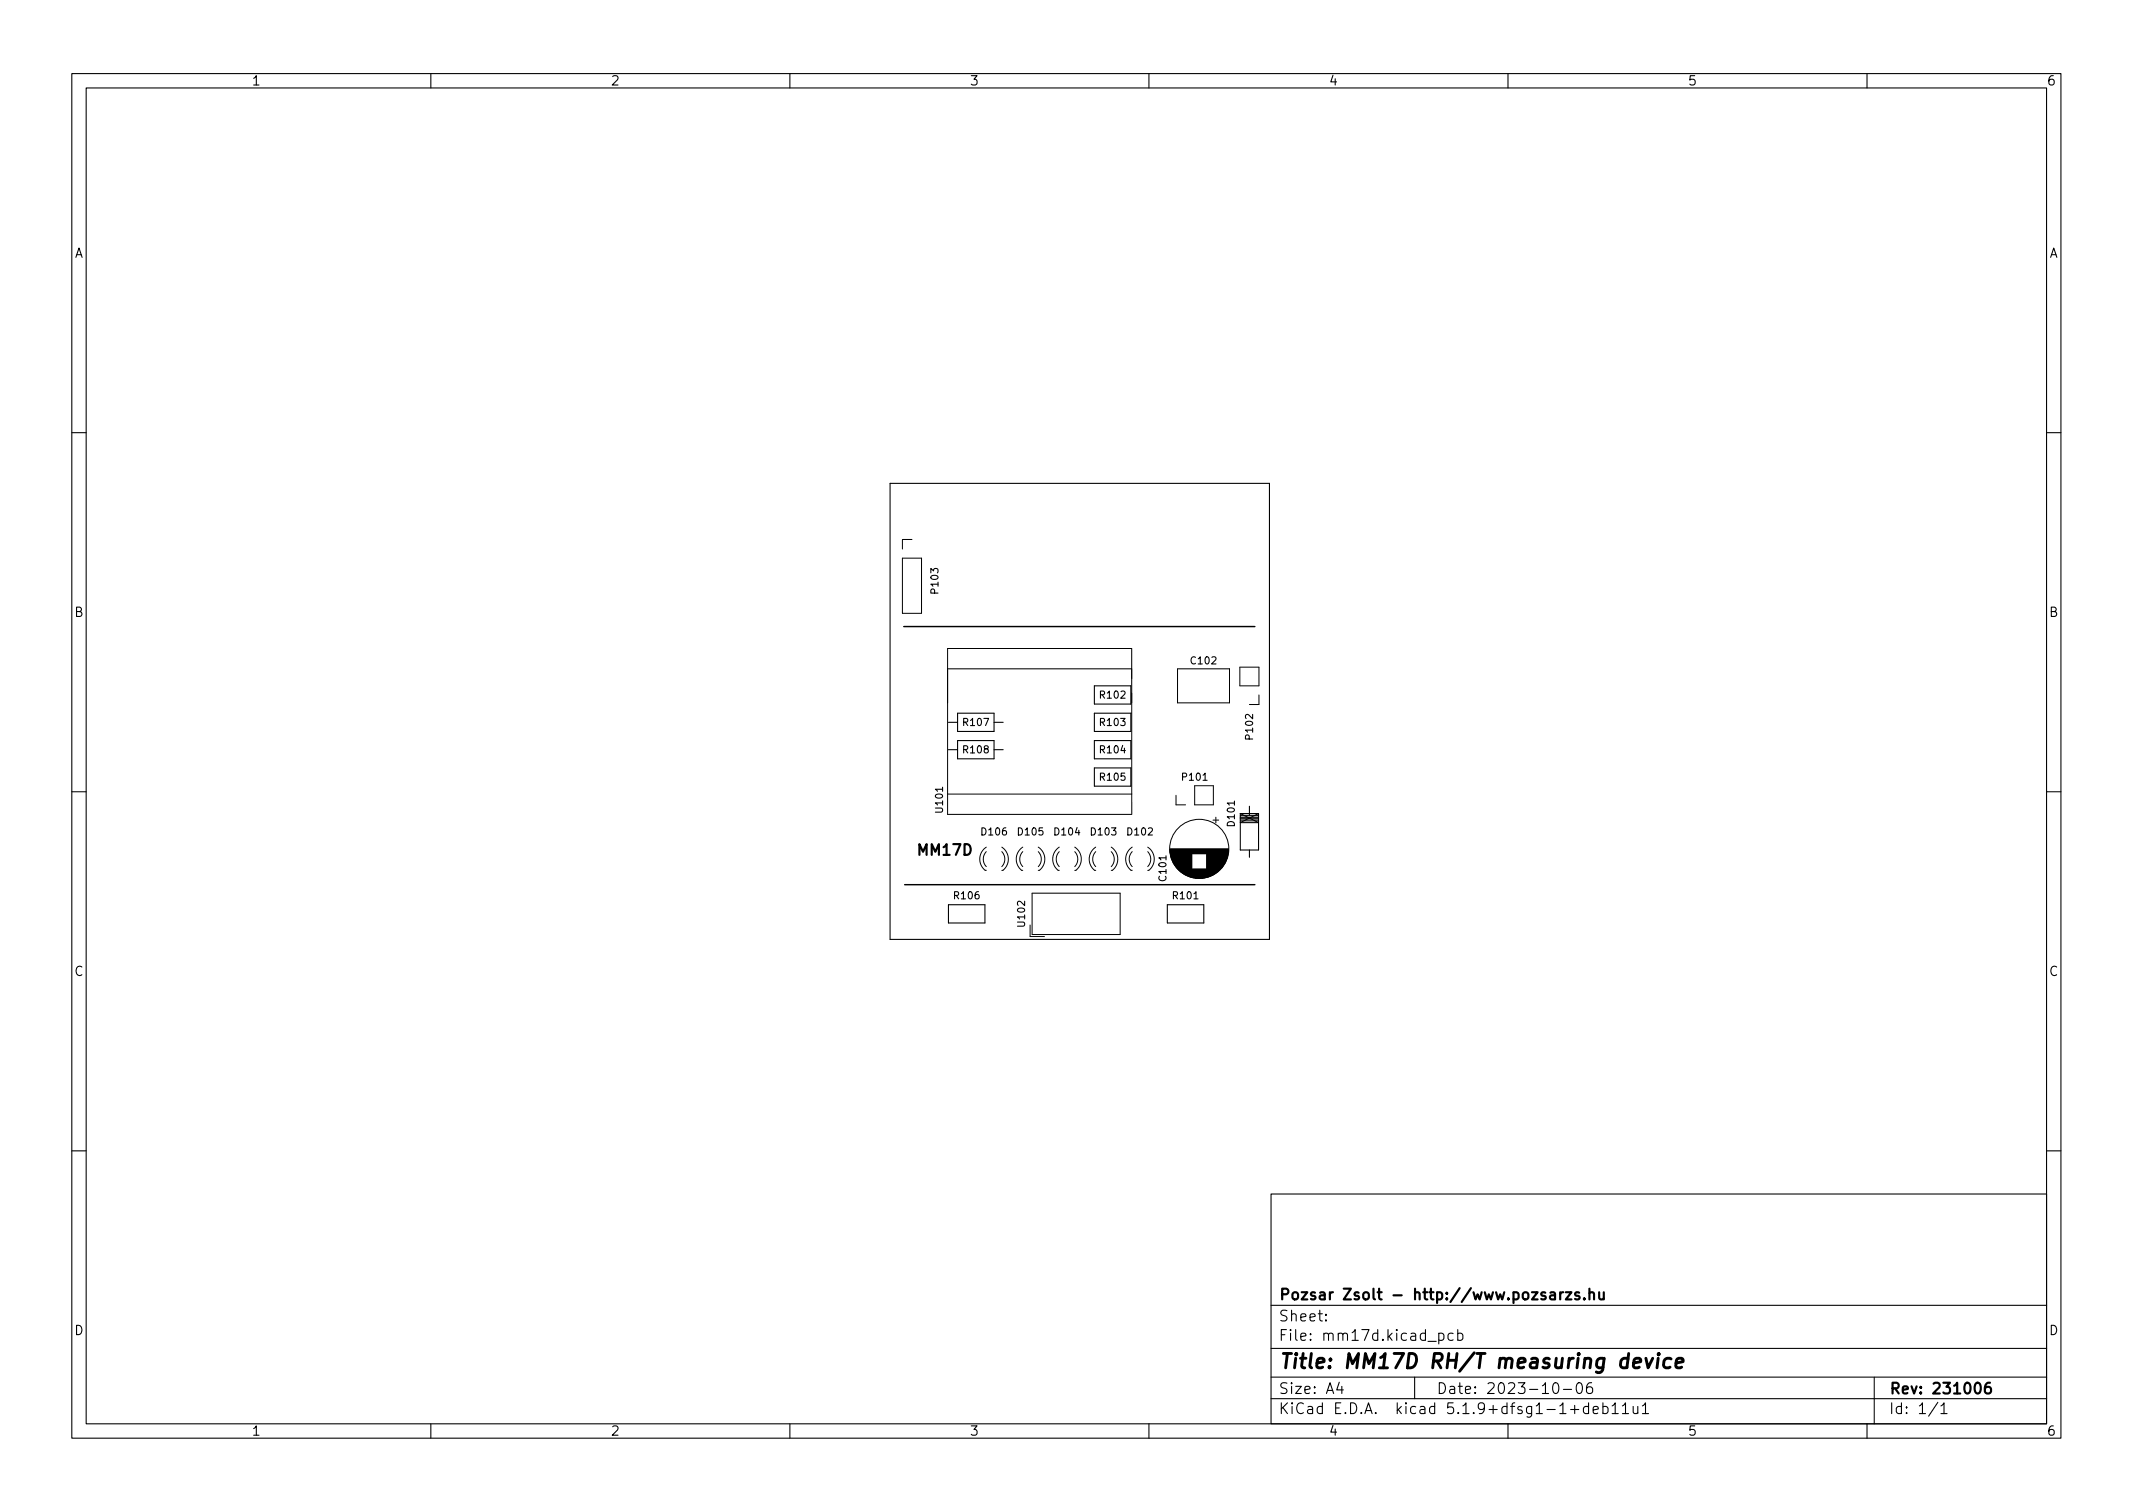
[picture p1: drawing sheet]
<svg xmlns="http://www.w3.org/2000/svg" width="297mm" height="210mm" viewBox="0 0 297 210" stroke-linecap="round" stroke-linejoin="round" font-family="sans-serif">
<defs><g id="words">
<text font-size="2.8" x="178" y="190.6">Title: MM17D RH/T measuring device</text>
<g font-size="2.1">
<text x="127.9" y="119.1">MM17D</text>
<text x="178" y="184">Sheet:</text>
<text x="178" y="181">Pozsar Zsolt - http://www.pozsarzs.hu</text>
<text x="178" y="186.7">File: mm17d.kicad_pcb</text>
<text x="178" y="196.9">KiCad E.D.A. kicad 5.1.9+dfsg1-1+deb11u1</text>
<text x="178" y="194.1">Size: A4</text>
<text x="200" y="194.1">Date: 2023-10-06</text>
<text x="263" y="194.1">Rev: 231006</text>
<text x="263" y="196.9">Id: 1/1</text>
</g>
<g font-size="1.8">
<text x="35" y="11.9">1</text>
<text x="85" y="11.9">2</text>
<text x="135" y="11.9">3</text>
<text x="185" y="11.9">4</text>
<text x="235" y="11.9">5</text>
<text x="285" y="11.9">6</text>
<text x="10.3" y="35.9">A</text>
<text x="285.3" y="35.9">A</text>
<text x="10.3" y="85.9">B</text>
<text x="285.3" y="85.9">B</text>
<text x="10.3" y="135.9">C</text>
<text x="285.3" y="135.9">C</text>
<text x="10.3" y="185.9">D</text>
<text x="285.3" y="185.9">D</text>
<text x="35" y="199.9">1</text>
<text x="85" y="199.9">2</text>
<text x="135" y="199.9">3</text>
<text x="185" y="199.9">4</text>
<text x="235" y="199.9">5</text>
<text x="285" y="199.9">6</text>
</g>
<g font-size="1.4">
<text x="130.7" y="82.5" transform="rotate(-90 130.7 82.5)">P103</text>
<text x="165.9" y="92.5">C102</text>
<text x="134.2" y="101.1">R107</text>
<text x="153.3" y="97.3">R102</text>
<text x="153.3" y="101.1">R103</text>
<text x="134.2" y="104.9">R108</text>
<text x="153.3" y="104.9">R104</text>
<text x="174.5" y="102.8" transform="rotate(-90 174.5 102.8)">P102</text>
<text x="131.3" y="113" transform="rotate(-90 131.3 113)">U101</text>
<text x="153.3" y="108.7">R105</text>
<text x="164.7" y="108.7">P101</text>
<text x="136.8" y="116.3">D106</text>
<text x="141.8" y="116.3">D105</text>
<text x="146.9" y="116.3">D104</text>
<text x="152" y="116.3">D103</text>
<text x="157.1" y="116.3">D102</text>
<text x="172" y="114.9" transform="rotate(-90 172 114.9)">D101</text>
<text x="133" y="125.2">R106</text>
<text x="162.4" y="122.6" transform="rotate(-90 162.4 122.6)">C101</text>
<text x="163.4" y="125.2">R101</text>
<text x="142.7" y="128.9" transform="rotate(-90 142.7 128.9)">U102</text>
</g>
</g></defs>
<g fill="none" stroke="#000" stroke-width=".15">
<path d="M10 10.2h277v190.1h-277zM12 12.2h273v186.1h-273zM60 10.2v2M110 10.2v2M160 10.2v2M210 10.2v2M260 10.2v2M10 60.2h2M124 67.3h52.8v63.5h-52.8zM285 60.2h2M133.3 99.3h5.1v2.5h-5.1zM152.4 95.5h5.1v2.5h-5.1z"/>
<path d="M152.4 99.3h5.1v2.5h-5.1zM10 110.2h2M132.1 100.6h1.2M132.1 104.4h1.2M133.3 103.1h5.1v2.6h-5.1zM138.4 100.6h1.3M138.4 104.4h1.3M152.4 103.1h5.1v2.6h-5.1zM152.4 106.9h5.1v2.6h-5.1zM172.7 113.8h2.6M172.7 114h2.6M172.7 114.3h2.6"/>
<path d="M172.7 113.5h2.6M172.7 113.3l2.6 1.2h-2.6l2.6-1.2M172.7 113.9h2.6M172.7 113.3h2.6M172.7 113.3v5.1h2.6v-5.1M174 112.3v1.2M174 118.4v1M285 110.2h2M132.1 126h5.1v2.5h-5.1zM162.6 126h5v2.5h-5zM10 160.2h2M177 166.3h108v32h-108z"/>
<path d="M285 160.2h2M60 198.3v2M110 198.3v2M160 198.3v2M177 194.8h108M177 191.8h108M177 187.8h108M177 181.8h108M184.6 183.8l.1 .1h-.1v-.1v.1M184.6 183l.1 .1h-.1v-.1v.1M186.5 192.5l-.4 1h1M186.9 193v1"/>
<path d="M197 191.8v3M200.4 185.7l.4-.1 .3 .3v.4l-.2 .3h-.1h-.4M200.4 185.6v1.5M202.4 185.7l-.5-.1-.3 .3v.4l.2 .3h.1h.5M203 185.7l.4-.1 .3 .3v.4l-.1 .3h-.2h-.4M203 185.1v1.5M210 198.3v2M216.4 192.7a.36 .36 0 0 1 .3-.2 .36 .36 0 0 1 .3 .3 .77 .77 0 0 1-.4 1.2 .91 .91 0 0 1-.2-1.3zM217.7 193.5h1.2M218.7 196.3h1.2M219.6 192.7a.36 .36 0 0 1 .4-.2 .36 .36 0 0 1 .3 .3 .77 .77 0 0 1-.4 1.2 .91 .91 0 0 1-.3-1.3zM221.2 195.9l-.4-.1-.3 .3v.4l.1 .3h.2h.4"/>
<path d="M221.2 195.3v1.5M221.6 192.5a.59 .59 0 0 0-.7 .7v.5l.2 .3h.4l.2-.1 .1-.5-.2-.2-.4-.1-.3 .3M221.9 196.3l.7-.1-.1-.3-.4-.1-.2 .2v.8h.2h.4M223.2 195.9l.4-.1 .3 .3v.4l-.1 .3h-.2h-.4M223.2 195.3v1.5M224.5 195.8l.4-.5v1.5M224.5 196.8h.9M225.9 195.8l.5-.5v1.5M225.9 196.8h.9M227.4 195.8l.1 1a.41 .41 0 0 0 .6-.1M228.1 195.8v1M228.7 195.8l.4-.5v1.5"/>
<path d="M228.7 196.8h.9M260 198.3v2M261 191.8v6.5M269.9 195.3l-1.3 1.9M270.3 195.8l.4-.5v1.5M270.3 196.8h.8"/>
</g>
<g fill="none" stroke="#000" stroke-width=".3">
<path d="M217.3 179.9v1M217.7 179.9l-.3 .1-.1 .2M218.1 179.9h.7l-.7 1h.7M221.3 179.4v1.5M222.7 179.9l.1 1a.41 .41 0 0 0 .5-.1M223.3 179.9v1M215.9 180l.2-.1 .4 .1 .1 .9M216.6 180.3l-.5 .1a.29 .29 0 0 0-.3 .2 .29 .29 0 0 0 .3 .3h.5M219.9 180l-.3-.1-.3 .2 .1 .3 .5 .1 .1 .1-.1 .3h-.1h-.5M220.6 180.8l.1 .1h-.1v-.1v.1M221.3 180.1a.37 .37 0 0 1 .7 0v.8M275.2 192.6a.36 .36 0 0 1 .6 .2 .77 .77 0 0 1-.5 1.2 1 1 0 0 1-.1-1.4z"/>
<path d="M277.1 192.5a.6 .6 0 0 0-.7 .7v.5l.2 .3h.4l.2-.1 .1-.5-.2-.2-.4-.1-.3 .3"/>
</g>
<path d="M227.5 189.8l1-.2-.1-.4-.1-.1-.6 .1-.2 .2v.8v.2l.2 .1 .6-.1M229.2 189.1l.3 1.4 .7-1.4M230.9 189.1l-.1 1.4M231 188.5l-.1 .1 .1 .1 .1-.1-.1-.1v.2M232.7 189.2a.66 .66 0 0 0-1 .3v.6l.1 .3 .2 .1 .6-.1M233.4 189.8l1-.2-.1-.4-.1-.1-.6 .1-.1 .2-.1 .8v.2l.2 .1 .6-.1" fill="none" stroke="#000" stroke-width=".4"/>
<path d="M125.9 87.2h48.9M126 123.2h48.8" fill="none" stroke="#000" stroke-width=".2"/>
<g fill="none" stroke="#000" stroke-width=".14">
<path d="M125.7 77.7h2.6v7.7h-2.6zM127 75.1h-1.3v1.3M132 90.3h25.6v23.1h-25.6zM132 93.1h25.6M164 93.1h7.2v4.8h-7.2zM172.7 92.9h2.6v2.6h-2.6zM175.3 96.8v1.3h-1.3M132 110.6h25.6M137.4 118.6a1.5 1.5 0 0 0-.1 2.1M137.4 118a1.99 1.99 0 0 0-.2 3.2h.1M139.5 118a1.99 1.99 0 0 1 .2 3.2h-.2M139.5 118.6a1.5 1.5 0 0 1 0 2.1"/>
<path d="M142.4 118.6a1.5 1.5 0 0 0 0 2.1M142.4 118a1.99 1.99 0 0 0-.1 3.2h.1M144.6 118a1.99 1.99 0 0 1 .1 3.2h-.1M144.6 118.6a1.5 1.5 0 0 1 0 2.1M147.5 118.6a1.5 1.5 0 0 0 0 2.1M147.5 118a1.99 1.99 0 0 0-.1 3.2h.1M149.7 118a1.99 1.99 0 0 1 .1 3.2h-.1M149.7 118.6a1.5 1.5 0 0 1 0 2.1M152.6 118.6a1.5 1.5 0 0 0 0 2.1M152.6 118a1.99 1.99 0 0 0-.2 3.2h.2M154.7 118a1.99 1.99 0 0 1 .2 3.2h-.1M154.7 118.6a1.5 1.5 0 0 1 .1 2.1"/>
<path d="M157.7 118.6a1.5 1.5 0 0 0 0 2.1M157.7 118a1.99 1.99 0 0 0-.2 3.2h.2M159.8 118a1.99 1.99 0 0 1 .2 3.2h-.2M159.8 118.6a1.5 1.5 0 0 1 0 2.1M162.9 118.3h8.2M162.9 118.2h8.2M162.9 118.4h8.2M162.9 118.5h8.2M162.9 118.6h8.2M163 118.7h8.1M163 118.8h8M163 118.9h8"/>
<path d="M163 118.9h3M163 119h3M163 119.1h3M163 119.2h3M163.1 119.2h2.9M163.1 119.3h2.9M163.1 119.4h2.9M163.1 119.5h2.9M163.2 119.6h2.8M163.2 119.7h2.8M163.2 119.8h2.8M163.3 119.8h2.7"/>
<path d="M163.3 119.9h2.7M163.3 120h2.7M163.8 110.7v1.4h1.3M166.4 109.4h2.6v2.7h-2.6zM168 120h2.7M168 119.9h2.7M168 119.8h2.7M168 119.8h2.8M168 119.7h2.8M168 119.6h2.8M168 119.6h2.9M168 119.5h2.9"/>
<path d="M168 119.4h2.9M168 119.3h2.9M168 119.2h3M168 119.1h3M168 119h3M168 118.9h3M168.9 114.2h.8M169.3 113.8v.8M143.5 128.8v1.6h2M143.7 124.4h12.3v5.7h-12.3M143.7 124.4v5.7M163.4 120h2.6"/>
<path d="M163.4 120.1h2.6M163.4 120.2h2.6M163.5 120.2h2.5M163.5 120.3h2.5M163.5 120.4h2.5M163.6 120.4h2.4M163.6 120.5h2.4M163.7 120.6h2.3M163.8 120.7h2.2M163.8 120.8h2.2M163.9 120.8h2.1M163.9 120.9h2.1"/>
<path d="M164 121h2M164 121h6M164.1 121h5.8M164.1 121.1h5.8M164.2 121.2h5.6M164.3 121.2h5.4M164.3 121.3h5.4M164.4 121.3h5.3M164.4 121.4h5.2M164.5 121.4h5M164.6 121.5h4.9M164.6 121.5h4.8"/>
<path d="M164.7 121.6h4.6M164.8 121.6h4.4M164.8 121.7h4.4M164.9 121.7h4.2M165 121.8h4M165.1 121.8h3.8M165.2 121.9h3.6M165.3 121.9h3.4M165.4 122h3.2M165.5 122h3.1M165.6 122h2.9M165.7 122.1h2.7"/>
<path d="M165.8 122.1h2.4M165.9 122.2h2.2M166.1 122.2h1.9M166.2 122.2h1.6M166.5 122.3h1M168 121h2M168 120.9h2.1M168 120.8h2.1M168 120.8h2.2M168 120.7h2.2M168 120.7h2.3M168 120.6h2.3"/>
<path d="M168 120.5h2.4M168 120.4h2.4M168 120.4h2.5M168 120.3h2.5M168 120.2h2.5M168 120.2h2.6M168 120.1h2.6"/>
<circle cx="167" cy="118.2" r="4.1"/>
</g>
<use href="#words"/>
</svg>
